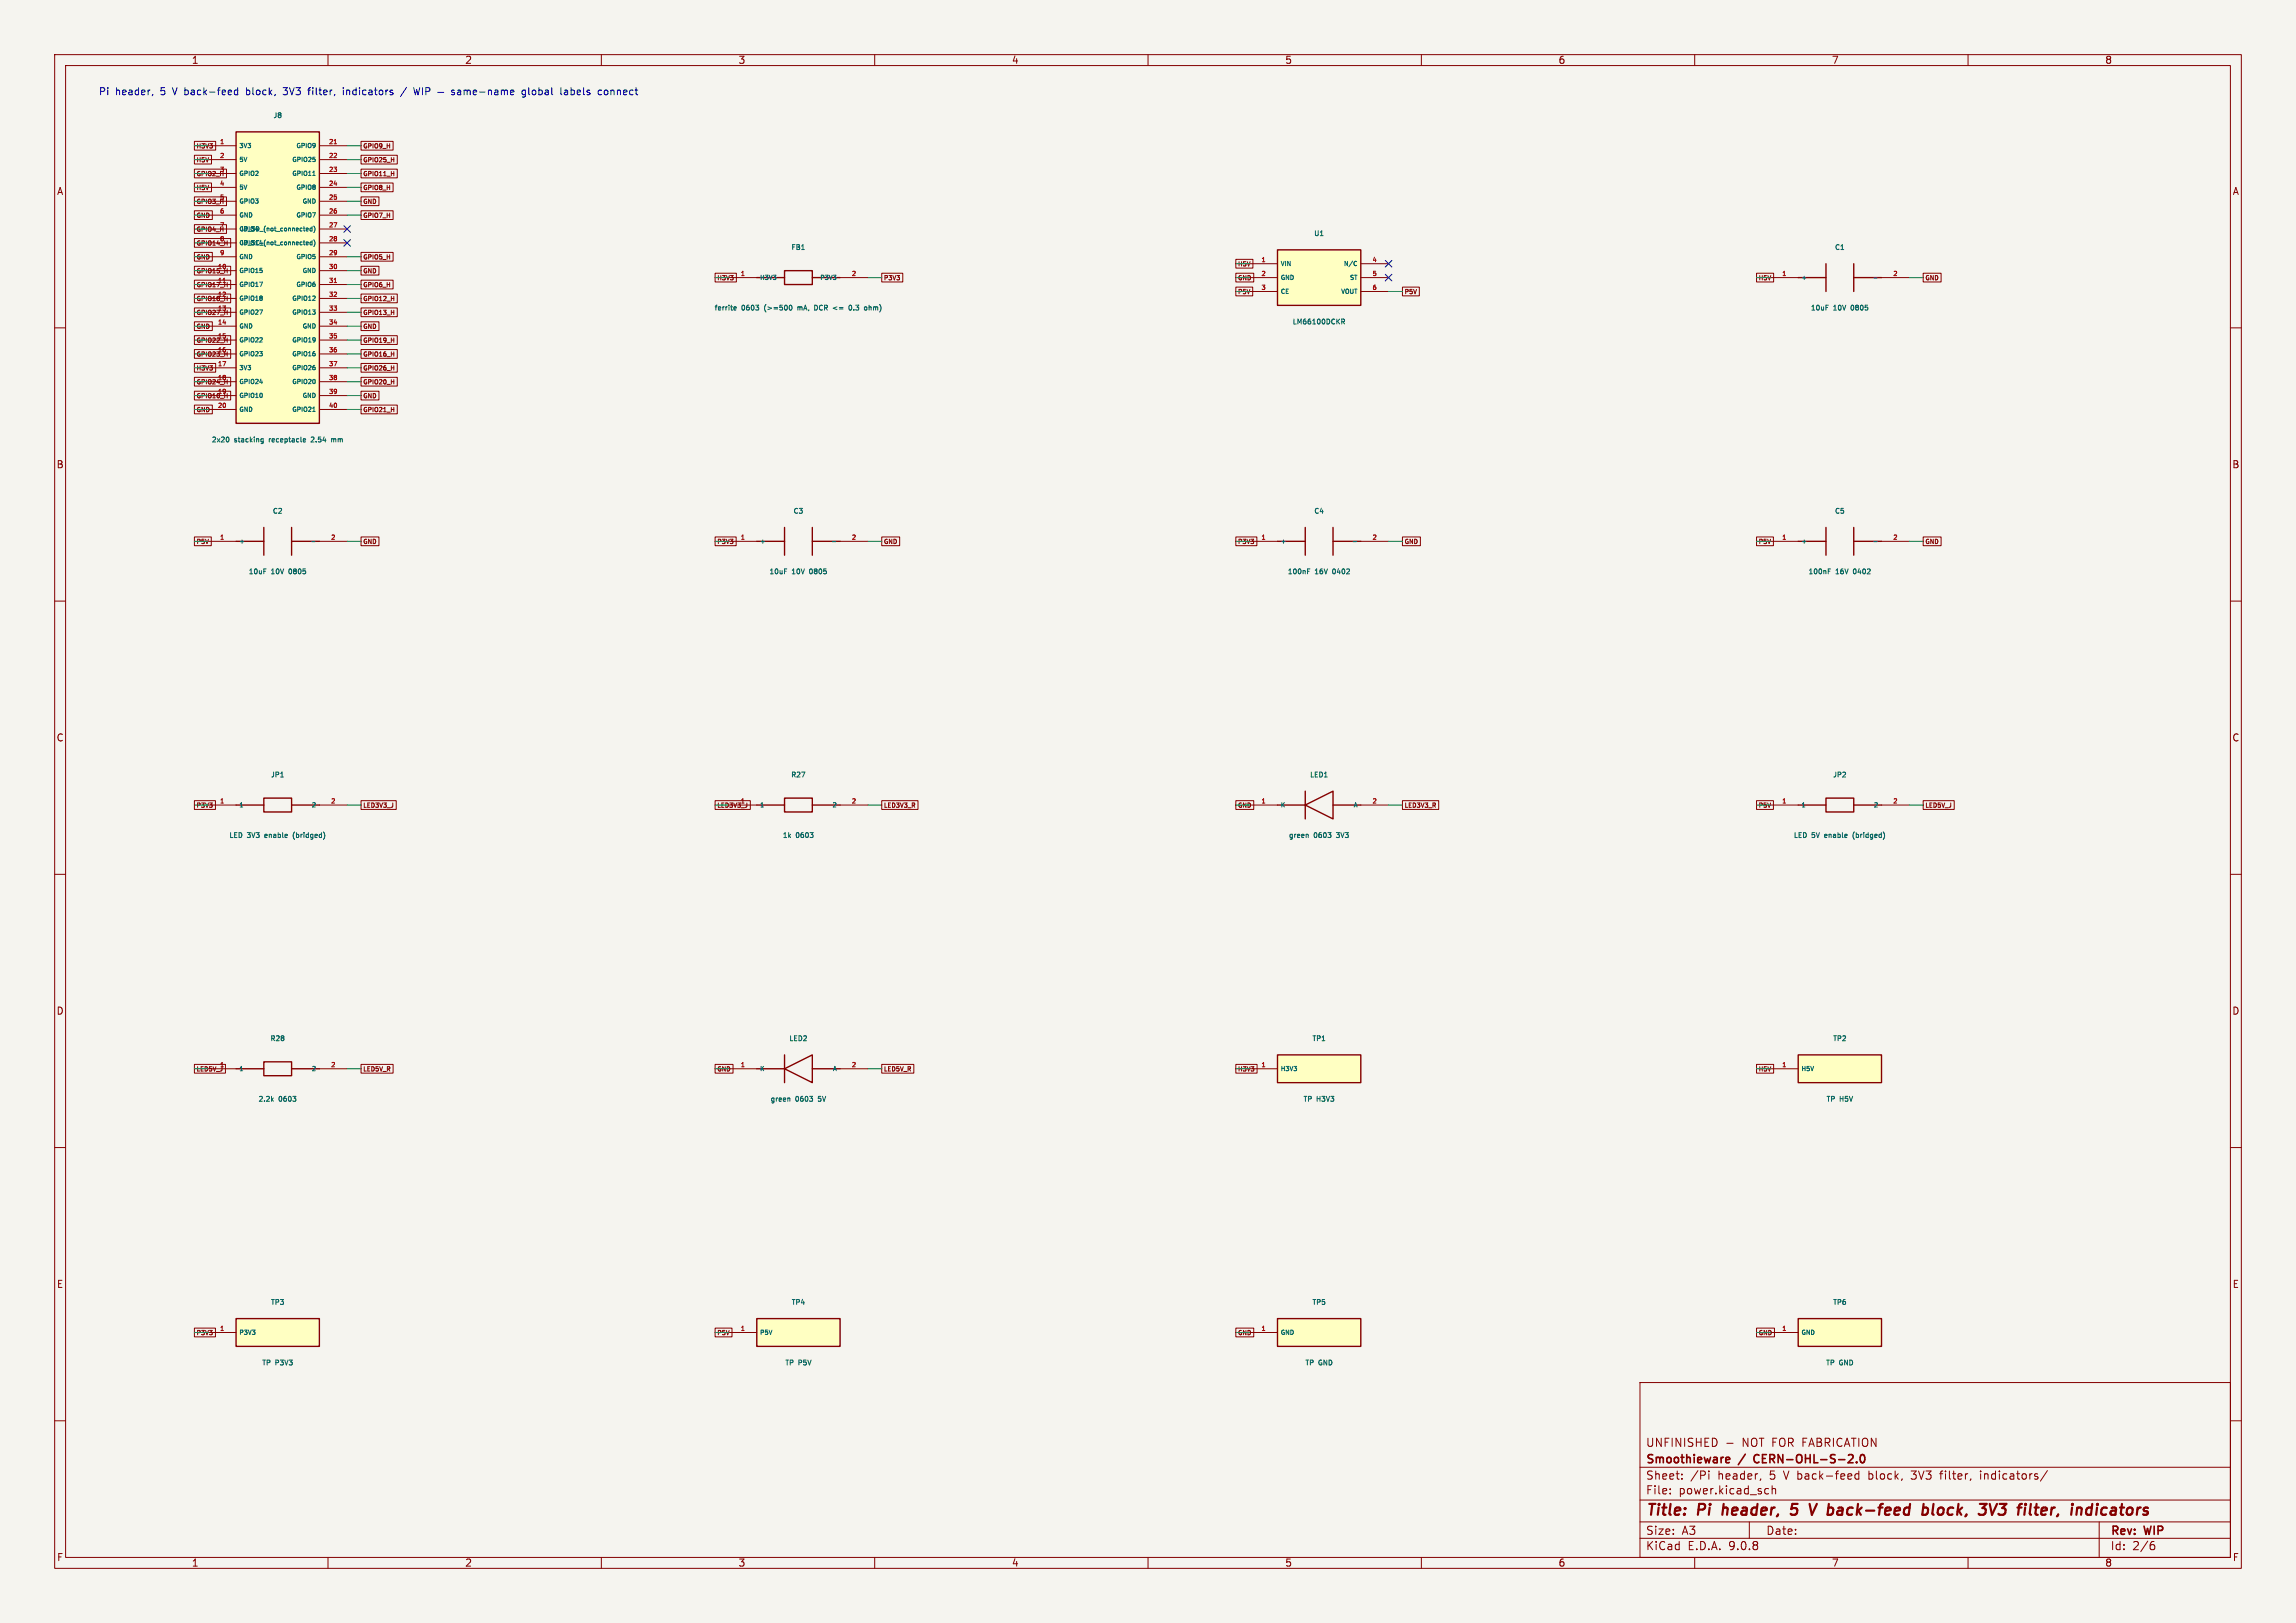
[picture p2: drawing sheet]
<svg xmlns="http://www.w3.org/2000/svg" width="420mm" height="297mm" viewBox="0 0 420 297" stroke-linecap="round" stroke-linejoin="round" font-family="sans-serif">
<defs><g id="words">
<g font-size="2.8" fill="#840000">
<text x="301" y="277.9">Title:</text>
<text x="310.6" y="277.9">Pi</text>
<text x="315.9" y="277.9">header,</text>
<text x="329.3" y="277.9">5</text>
<text x="333.5" y="277.9">V back-feed</text>
<text x="355.7" y="277.9">block,</text>
<text x="367" y="277.9">3V3</text>
<text x="374.8" y="277.9">filter,</text>
<text x="385.3" y="277.9">indicators</text>
</g>
<g font-size="2.1" fill="#840000">
<text x="301" y="268.2">Smoothieware</text>
<text x="301" y="265">UNFINISHED</text>
<text x="318.2" y="268.2">/</text>
<text x="318.7" y="265">NOT FOR FABRICATION</text>
<text x="321.5" y="268.2">CERN-OHL-S-2.0</text>
<text x="301" y="273.7">File:</text>
<text x="301" y="271">Sheet:</text>
<text x="307.1" y="273.7">power.kicad_sch</text>
<text x="309.2" y="271">/Pi</text>
<text x="314.3" y="271">header,</text>
<text x="323.9" y="271">5</text>
<text x="326.6" y="271">V back-feed</text>
<text x="342.4" y="271">block,</text>
<text x="350.4" y="271">3V3</text>
<text x="355.8" y="271">filter,</text>
<text x="363.3" y="271">indicators/</text>
<text x="301" y="281.1">Size:</text>
<text x="307.6" y="281.1">A3</text>
<text x="323" y="281.1">Date:</text>
<text x="386" y="281.3">Rev:</text>
<text x="392.4" y="281.3">WIP</text>
<text x="301" y="283.9">KiCad</text>
<text x="308.7" y="283.9">E.D.A.</text>
<text x="316.3" y="283.9">9.0.8</text>
<text x="386" y="283.9">Id:</text>
<text x="390.1" y="283.9">2/6</text>
</g>
<g font-size="1.8" fill="#840000">
<text x="35" y="11.9">1</text>
<text x="85" y="11.9">2</text>
<text x="135" y="11.9">3</text>
<text x="185" y="11.9">4</text>
<text x="235" y="11.9">5</text>
<text x="285" y="11.9">6</text>
<text x="335" y="11.9">7</text>
<text x="385" y="11.9">8</text>
<text x="10.3" y="35.9">A</text>
<text x="408.3" y="35.9">A</text>
<text x="10.3" y="85.9">B</text>
<text x="408.2" y="85.9">B</text>
<text x="10.3" y="135.9">C</text>
<text x="408.2" y="135.9">C</text>
<text x="10.3" y="185.9">D</text>
<text x="408.2" y="185.9">D</text>
<text x="10.3" y="235.9">E</text>
<text x="408.3" y="235.9">E</text>
<text x="10.3" y="285.9">F</text>
<text x="35" y="286.9">1</text>
<text x="85" y="286.9">2</text>
<text x="135" y="286.9">3</text>
<text x="185" y="286.9">4</text>
<text x="235" y="286.9">5</text>
<text x="285" y="286.9">6</text>
<text x="335" y="286.9">7</text>
<text x="385" y="286.9">8</text>
<text x="408.3" y="285.9">F</text>
</g>
<g font-size="1.8" fill="#0000c2">
<text x="18" y="17.6">Pi</text>
<text x="21.1" y="17.6">header,</text>
<text x="29.5" y="17.6">5</text>
<text x="31.9" y="17.6">V back-feed</text>
<text x="45.7" y="17.6">block,</text>
<text x="52.7" y="17.6">3V3</text>
<text x="57.5" y="17.6">filter,</text>
<text x="64" y="17.6">indicators</text>
<text x="97.7" y="17.6">global</text>
<text x="105" y="17.6">labels</text>
<text x="112" y="17.6">connect</text>
</g>
<g font-size="1.3" fill="#006464">
<text x="49.9" y="21.8">J8</text>
<text x="144.6" y="45.9">FB1</text>
<text x="240.3" y="43.4">U1</text>
<text x="335.5" y="45.9">C1</text>
<text x="130.6" y="57">ferrite</text>
<text x="135.7" y="57">0603</text>
<text x="140.1" y="57">(&gt;=500</text>
<text x="146.4" y="57">mA,</text>
<text x="149.8" y="57">DCR</text>
<text x="153.4" y="57">&lt;=</text>
<text x="156.6" y="57">0.3</text>
<text x="159.7" y="57">ohm)</text>
<text x="236.3" y="59.6">LM66100DCKR</text>
<text x="331.1" y="57">10uF</text>
<text x="335.4" y="57">10V</text>
<text x="338.8" y="57">0805</text>
<text x="38.6" y="81.1">2x20</text>
<text x="42.9" y="81.1">stacking</text>
<text x="49.5" y="81.1">receptacle</text>
<text x="57.5" y="81.1">2.54</text>
<text x="61.4" y="81.1">mm</text>
<text x="49.8" y="94.2">C2</text>
<text x="145" y="94.2">C3</text>
<text x="240.3" y="94.2">C4</text>
<text x="335.5" y="94.2">C5</text>
<text x="45.4" y="105.3">10uF</text>
<text x="49.6" y="105.3">10V</text>
<text x="53.1" y="105.3">0805</text>
<text x="140.6" y="105.3">10uF</text>
<text x="144.9" y="105.3">10V</text>
<text x="148.3" y="105.3">0805</text>
<text x="235.4" y="105.3">100nF</text>
<text x="240.6" y="105.3">16V</text>
<text x="244" y="105.3">0402</text>
<text x="330.7" y="105.3">100nF</text>
<text x="335.8" y="105.3">16V</text>
<text x="339.3" y="105.3">0402</text>
<text x="49.4" y="142.5">JP1</text>
<text x="144.6" y="142.5">R27</text>
<text x="239.5" y="142.5">LED1</text>
<text x="335.2" y="142.5">JP2</text>
<text x="41.8" y="153.5">LED</text>
<text x="45.2" y="153.5">3V3</text>
<text x="48.7" y="153.5">enable</text>
<text x="54.1" y="153.5">(bridged)</text>
<text x="143.1" y="153.5">1k</text>
<text x="145.6" y="153.5">0603</text>
<text x="235.7" y="153.5">green</text>
<text x="240.3" y="153.5">0603</text>
<text x="244.7" y="153.5">3V3</text>
<text x="328" y="153.5">LED</text>
<text x="331.4" y="153.5">5V</text>
<text x="334" y="153.5">enable</text>
<text x="339.4" y="153.5">(bridged)</text>
<text x="49.4" y="190.7">R28</text>
<text x="144.3" y="190.7">LED2</text>
<text x="239.9" y="190.7">TP1</text>
<text x="335.2" y="190.7">TP2</text>
<text x="47.2" y="201.8">2.2k</text>
<text x="51" y="201.8">0603</text>
<text x="140.8" y="201.8">green</text>
<text x="145.5" y="201.8">0603</text>
<text x="149.9" y="201.8">5V</text>
<text x="238.3" y="201.8">TP</text>
<text x="240.9" y="201.8">H3V3</text>
<text x="334" y="201.8">TP</text>
<text x="336.5" y="201.8">H5V</text>
<text x="49.4" y="239">TP3</text>
<text x="144.7" y="239">TP4</text>
<text x="239.9" y="239">TP5</text>
<text x="335.2" y="239">TP6</text>
<text x="47.8" y="250.1">TP</text>
<text x="50.4" y="250.1">P3V3</text>
<text x="143.5" y="250.1">TP</text>
<text x="146.1" y="250.1">P5V</text>
<text x="238.7" y="250.1">TP</text>
<text x="241.2" y="250.1">GND</text>
<text x="333.9" y="250.1">TP</text>
<text x="336.5" y="250.1">GND</text>
</g>
<g font-size="1.1" fill="#840000">
<text x="35.9" y="29.9">H5V</text>
<text x="35.9" y="27.4">H3V3</text>
<text x="66.3" y="29.9">GPIO25_H</text>
<text x="66.3" y="27.4">GPIO9_H</text>
<text x="35.9" y="32.4">GPIO2_H</text>
<text x="35.9" y="35">H5V</text>
<text x="40.1" y="31.5">3</text>
<text x="66.3" y="35">GPIO8_H</text>
<text x="66.3" y="32.4">GPIO11_H</text>
<text x="35.9" y="40.1">GND</text>
<text x="35.9" y="37.5">GPIO3_H</text>
<text x="40.1" y="36.6">5</text>
<text x="40.1" y="41.7">7</text>
<text x="66.3" y="40.1">GPIO7_H</text>
<text x="66.3" y="37.5">GND</text>
<text x="35.9" y="47.7">GND</text>
<text x="35.9" y="42.6">GPIO4_H</text>
<text x="35.9" y="45.1">GPIO14_H</text>
<text x="66.3" y="47.7">GPIO5_H</text>
<text x="35.9" y="52.8">GPIO17_H</text>
<text x="35.9" y="50.2">GPIO15_H</text>
<text x="39.7" y="49.3">10</text>
<text x="39.7" y="51.8">11</text>
<text x="66.3" y="52.8">GPIO6_H</text>
<text x="66.3" y="50.2">GND</text>
<text x="131.1" y="51.5">H3V3</text>
<text x="161.6" y="51.5">P3V3</text>
<text x="226.4" y="51.5">GND</text>
<text x="226.4" y="48.9">H5V</text>
<text x="321.6" y="51.5">H5V</text>
<text x="352.1" y="51.5">GND</text>
<text x="35.9" y="55.3">GPIO18_H</text>
<text x="35.9" y="57.8">GPIO27_H</text>
<text x="39.7" y="54.4">12</text>
<text x="39.7" y="56.9">13</text>
<text x="66.3" y="55.3">GPIO12_H</text>
<text x="66.3" y="57.8">GPIO13_H</text>
<text x="226.4" y="54">P5V</text>
<text x="256.8" y="54">P5V</text>
<text x="35.9" y="65.5">GPIO23_H</text>
<text x="35.9" y="62.9">GPIO22_H</text>
<text x="35.9" y="60.4">GND</text>
<text x="39.7" y="62">15</text>
<text x="39.7" y="64.5">16</text>
<text x="66.3" y="60.4">GND</text>
<text x="66.3" y="65.5">GPIO16_H</text>
<text x="66.3" y="62.9">GPIO19_H</text>
<text x="35.9" y="70.5">GPIO24_H</text>
<text x="35.9" y="68">H3V3</text>
<text x="39.7" y="69.6">18</text>
<text x="66.3" y="68">GPIO26_H</text>
<text x="66.3" y="70.5">GPIO20_H</text>
<text x="35.9" y="75.6">GND</text>
<text x="35.9" y="73.1">GPIO10_H</text>
<text x="39.7" y="72.1">19</text>
<text x="66.3" y="75.6">GPIO21_H</text>
<text x="66.3" y="73.1">GND</text>
<text x="35.9" y="99.7">P5V</text>
<text x="66.3" y="99.7">GND</text>
<text x="131.1" y="99.7">P3V3</text>
<text x="161.6" y="99.7">GND</text>
<text x="226.4" y="99.7">P3V3</text>
<text x="256.8" y="99.7">GND</text>
<text x="321.6" y="99.7">P5V</text>
<text x="352.1" y="99.7">GND</text>
<text x="35.9" y="148">P3V3</text>
<text x="66.3" y="148">LED3V3_J</text>
<text x="131.1" y="148">LED3V3_J</text>
<text x="135.4" y="147.1">1</text>
<text x="161.6" y="148">LED3V3_R</text>
<text x="226.4" y="148">GND</text>
<text x="256.8" y="148">LED3V3_R</text>
<text x="321.6" y="148">P5V</text>
<text x="352.1" y="148">LED5V_J</text>
<text x="35.9" y="196.3">LED5V_J</text>
<text x="66.3" y="196.3">LED5V_R</text>
<text x="131.1" y="196.3">GND</text>
<text x="161.6" y="196.3">LED5V_R</text>
<text x="226.4" y="196.3">H3V3</text>
<text x="321.6" y="196.3">H5V</text>
<text x="35.9" y="244.5">P3V3</text>
<text x="131.1" y="244.5">P5V</text>
<text x="226.4" y="244.5">GND</text>
<text x="321.6" y="244.5">GND</text>
</g>
<g font-size="1.1" fill="#a90000">
<text x="40.1" y="26.4">1</text>
<text x="40.1" y="29">2</text>
<text x="60" y="26.4">21</text>
<text x="60" y="29">22</text>
<text x="40.1" y="34">4</text>
<text x="60" y="31.5">23</text>
<text x="60" y="34">24</text>
<text x="40.1" y="39.1">6</text>
<text x="60" y="36.6">25</text>
<text x="60" y="39.1">26</text>
<text x="60" y="41.7">27</text>
<text x="40.1" y="44.2">8</text>
<text x="40.1" y="46.7">9</text>
<text x="60" y="44.2">28</text>
<text x="60" y="46.7">29</text>
<text x="60" y="49.3">30</text>
<text x="60" y="51.8">31</text>
<text x="135.4" y="50.5">1</text>
<text x="155.7" y="50.5">2</text>
<text x="230.6" y="48">1</text>
<text x="230.6" y="50.5">2</text>
<text x="230.6" y="53.1">3</text>
<text x="250.9" y="48">4</text>
<text x="250.9" y="50.5">5</text>
<text x="250.9" y="53.1">6</text>
<text x="325.9" y="50.5">1</text>
<text x="346.2" y="50.5">2</text>
<text x="39.7" y="59.4">14</text>
<text x="60" y="54.4">32</text>
<text x="60" y="56.9">33</text>
<text x="60" y="59.4">34</text>
<text x="60" y="62">35</text>
<text x="60" y="64.5">36</text>
<text x="39.7" y="67.1">17</text>
<text x="60" y="67.1">37</text>
<text x="60" y="69.6">38</text>
<text x="39.7" y="74.7">20</text>
<text x="60" y="72.1">39</text>
<text x="60" y="74.7">40</text>
<text x="40.1" y="98.8">1</text>
<text x="60.4" y="98.8">2</text>
<text x="135.4" y="98.8">1</text>
<text x="155.7" y="98.8">2</text>
<text x="230.6" y="98.8">1</text>
<text x="250.9" y="98.8">2</text>
<text x="325.9" y="98.8">1</text>
<text x="346.2" y="98.8">2</text>
<text x="40.1" y="147.1">1</text>
<text x="60.4" y="147.1">2</text>
<text x="155.7" y="147.1">2</text>
<text x="230.6" y="147.1">1</text>
<text x="250.9" y="147.1">2</text>
<text x="325.9" y="147.1">1</text>
<text x="346.2" y="147.1">2</text>
<text x="40.1" y="195.3">1</text>
<text x="60.4" y="195.3">2</text>
<text x="135.4" y="195.3">1</text>
<text x="155.7" y="195.3">2</text>
<text x="230.6" y="195.3">1</text>
<text x="325.9" y="195.3">1</text>
<text x="40.1" y="243.6">1</text>
<text x="135.4" y="243.6">1</text>
<text x="230.6" y="243.6">1</text>
<text x="325.9" y="243.6">1</text>
</g>
<g font-size="1.1" fill="#006464">
<text x="43.7" y="27.3">3V3</text>
<text x="43.7" y="29.8">5V</text>
<text x="53.3" y="29.8">GPIO25</text>
<text x="54" y="27.3">GPIO9</text>
<text x="43.7" y="32.4">GPIO2</text>
<text x="43.7" y="34.9">5V</text>
<text x="53.3" y="32.4">GPIO11</text>
<text x="54" y="34.9">GPIO8</text>
<text x="43.7" y="37.5">GPIO3</text>
<text x="43.7" y="40">GND</text>
<text x="54" y="40">GPIO7</text>
<text x="55.2" y="37.5">GND</text>
<text x="43.7" y="42.5">GPIO4</text>
<text x="43.7" y="45.1">GPIO14</text>
<text x="43.7" y="47.6">GND</text>
<text x="44" y="42.5">ID_SD_(not_connected)</text>
<text x="44" y="45.1">ID_SC_(not_connected)</text>
<text x="54" y="47.6">GPIO5</text>
<text x="43.7" y="50.2">GPIO15</text>
<text x="43.7" y="52.7">GPIO17</text>
<text x="54" y="52.7">GPIO6</text>
<text x="55.2" y="50.2">GND</text>
<text x="138.9" y="51.4">H3V3</text>
<text x="149.9" y="51.4">P3V3</text>
<text x="234.2" y="48.9">VIN</text>
<text x="234.2" y="51.4">GND</text>
<text x="234.2" y="54">CE</text>
<text x="245.1" y="54">VOUT</text>
<text x="245.6" y="48.9">N/C</text>
<text x="246.7" y="51.4">ST</text>
<text x="329.4" y="51.4">+</text>
<text x="43.7" y="55.2">GPIO18</text>
<text x="43.7" y="57.8">GPIO27</text>
<text x="53.3" y="55.2">GPIO12</text>
<text x="53.3" y="57.8">GPIO13</text>
<text x="43.7" y="60.3">GND</text>
<text x="43.7" y="62.9">GPIO22</text>
<text x="43.7" y="65.4">GPIO23</text>
<text x="53.3" y="62.9">GPIO19</text>
<text x="53.3" y="65.4">GPIO16</text>
<text x="55.2" y="60.3">GND</text>
<text x="43.7" y="67.9">3V3</text>
<text x="43.7" y="70.5">GPIO24</text>
<text x="53.3" y="67.9">GPIO26</text>
<text x="53.3" y="70.5">GPIO20</text>
<text x="43.7" y="73">GPIO10</text>
<text x="43.7" y="75.6">GND</text>
<text x="53.3" y="75.6">GPIO21</text>
<text x="55.2" y="73">GND</text>
<text x="43.7" y="99.7">+</text>
<text x="138.9" y="99.7">+</text>
<text x="234.2" y="99.7">+</text>
<text x="329.4" y="99.7">+</text>
<text x="43.7" y="147.9">1</text>
<text x="56.9" y="147.9">2</text>
<text x="138.9" y="147.9">1</text>
<text x="152.1" y="147.9">2</text>
<text x="234.2" y="147.9">K</text>
<text x="247.4" y="147.9">A</text>
<text x="329.4" y="147.9">1</text>
<text x="342.6" y="147.9">2</text>
<text x="43.7" y="196.2">1</text>
<text x="56.9" y="196.2">2</text>
<text x="138.9" y="196.2">K</text>
<text x="152.2" y="196.2">A</text>
<text x="234.2" y="196.2">H3V3</text>
<text x="329.4" y="196.2">H5V</text>
<text x="43.7" y="244.5">P3V3</text>
<text x="138.9" y="244.5">P5V</text>
<text x="234.2" y="244.5">GND</text>
<text x="329.4" y="244.5">GND</text>
</g>
</g></defs>
<path d="M0 0h420v297h-420z" fill="#f5f4ef" stroke="#f5f4ef" stroke-width=".18"/>
<g fill="none" stroke="#840000" stroke-width=".18">
<path d="M10 10h400v277h-400zM12 12h396v273h-396zM60 10v2M110 10v2M160 10v2M210 10v2M260 10v2M310 10v2M360 10v2M10 60h2M408 60h2M10 110h2"/>
<path d="M408 110h2M10 160h2M408 160h2M10 210h2M408 210h2M300 253h108v32h-108zM10 260h2M300 278.5h108M300 274.5h108M300 268.5h108M305.5 273.2v.2M305.5 272.5v.1"/>
<path d="M307.7 270.5v.2M307.7 269.8v.1M312.6 269.2v.1M312.6 269.7v1M315.9 264.1h1.1M320 278.5v3M322.1 270.6l-.2 .3M323.1 272.4l.4 .1M323.5 273.3l-.4 .1M324.2 272.5l.2-.1 .3 .1 .1 .9M324.2 271.9v1.5M340 269.2v1.5"/>
<path d="M340 269.8l-.4-.1-.3 .3v.4l.1 .2h.6M349.6 269.2h.9M349.6 270.5l.2 .2M354.8 269.7h.6M355.2 269.2l-.2 .2v1.3M362.3 269.2v.1M362.3 269.7v1M374.5 269.1l-1.3 1.9M384 278.5v6.5M408 260h2M60 285v2M110 285v2"/>
<path d="M160 285v2M210 285v2M260 285v2M300 281.5h108M310 285v2M360 285v2M393.6 282.7h.4l.2 .2-.1 .5-.5 .2M394 282.1l-.4 .1"/>
</g>
<g fill="none" stroke="#840000" stroke-width=".4">
<path d="M315.3 275.2l-.3 2M327.5 277l.3 .2 .7-.1M328.8 275.2h-.9l-.2 1 .3-.2 .6 .1M332.3 275.2l-.9 2M351.8 276l.2-.1 .5 .1 .2 .3-.1 .5a.66 .66 0 0 1-1 .3M351.9 275.2l-.3 2M353.7 275.2l-.2 1.7 .2 .3M354.9 275.9l-.4 .4-.1 .5 .2 .3 .4 .1M365.3 275.2l-.9 2M365.5 277l.3 .2h.6M365.8 275.2h1.2M374.2 275.9l-.6 .1-.2 .9 .2 .3 .6-.1"/>
<path d="M374.4 276.3l-1 .2M382.5 275.9l.1 .1M382.7 275.2l-.2 2M383.6 275.9l-.2 1.3M383.7 275.2v.2M383.7 275.2l-.1 .1 .1 .1M383.7 275.2l.1 .1-.1 .1M384.6 276l-.2 .3-.1 .5 .4 .4"/>
</g>
<path d="M315.9 266.7l.4 .1 .1 .2-.7 .2M316.3 267.6l-.4 .1M321 266.4l-.2 .4 .2 .7M338 267.7h1M338.9 266.3v.5M339.6 267.5v.2M340.4 266.3l.2-.1a.8 .8 0 0 1 .5 .7 .8 .8 0 0 1-.5 .8l-.2-.2-.1-.4z" fill="none" stroke="#840000" stroke-width=".3"/>
<path d="M328.9 241.3h15.3v5.1h-15.3z" fill="#ffffc2"/>
<path d="M43.2 195.6h5.1M48.3 194.3h5v2.6h-5zM53.3 195.6h5.1M328.9 241.3h15.3v5.1h-15.3z" fill="none" stroke="#840000" stroke-width=".25"/>
<path d="M38.1 195.6h5.1M58.4 195.6h5.1M323.8 243.8h5.1" fill="none" stroke="#840000" stroke-width=".18"/>
<path d="M49.8 201.2l.2 .3M50 200.9l-.3 .4" fill="none" stroke="#006464" stroke-width=".18"/>
<path d="M43.2 241.3h15.2v5.1h-15.2z" fill="#ffffc2"/>
<path d="M43.2 241.3h15.2v5.1h-15.2z" fill="none" stroke="#840000" stroke-width=".25"/>
<path d="M38.1 243.8h5.1" fill="none" stroke="#840000" stroke-width=".18"/>
<path d="M138.4 241.3h15.3v5.1h-15.3z" fill="#ffffc2"/>
<path d="M43.2 99.1h5.1M48.3 96.5v5.1M53.3 99.1h5.1M53.3 96.5v5.1M43.2 147.3h5.1M48.3 146.1h5v2.5h-5zM53.3 147.3h5.1M138.4 241.3h15.3v5.1h-15.3z" fill="none" stroke="#840000" stroke-width=".25"/>
<path d="M38.1 99.1h5.1M58.4 99.1h5.1M38.1 147.3h5.1M58.4 147.3h5.1M133.3 243.8h5.1" fill="none" stroke="#840000" stroke-width=".18"/>
<path d="M57 99.1h.6M48.3 104.1h.4M51.3 142.2h.6M53.8 152.4l-.2 .4 .2 .6" fill="none" stroke="#006464" stroke-width=".18"/>
<path d="M43.2 24.1h15.2v53.4h-15.2z" fill="#ffffc2"/>
<g fill="none" stroke="#840000" stroke-width=".25">
<path d="M43.2 24.1h15.2v53.4h-15.2zM138.4 50.8h5.1M143.5 49.5h5.1v2.6h-5.1zM148.6 50.8h5.1M138.4 147.3h5.1M143.5 146.1h5.1v2.5h-5.1zM148.6 147.3h5.1M233.7 147.3h5.1M238.8 147.3l5-2.5v5.1zM238.8 144.8v5.1M243.8 147.3h5.1M328.9 147.3h5.1"/>
<path d="M334 146.1h5.1v2.5h-5.1zM339.1 147.3h5.1M138.4 195.6h5.1M143.5 195.6l5.1-2.6v5.1zM143.5 193v5.1M148.6 195.6h5.1"/>
</g>
<g fill="none" stroke="#840000" stroke-width=".18">
<path d="M38.1 26.7h5.1M38.1 29.2h5.1M38.1 31.8h5.1M38.1 34.3h5.1M38.1 36.8h5.1M38.1 39.4h5.1M58.4 26.7h5.1M58.4 29.2h5.1M58.4 31.8h5.1M58.4 34.3h5.1M58.4 36.8h5.1M58.4 39.4h5.1"/>
<path d="M38.1 41.9h5.1M38.1 44.5h5.1M38.1 47h5.1M38.1 49.5h5.1M38.1 52.1h5.1M38.1 54.6h5.1M38.1 57.2h5.1M38.1 59.7h5.1M58.4 41.9h5.1M58.4 44.5h5.1M58.4 47h5.1M58.4 49.5h5.1"/>
<path d="M58.4 52.1h5.1M58.4 54.6h5.1M58.4 57.2h5.1M58.4 59.7h5.1M133.3 50.8h5.1M153.7 50.8h5M38.1 62.2h5.1M38.1 64.8h5.1M38.1 67.3h5.1M38.1 69.9h5.1M38.1 72.4h5.1M38.1 74.9h5.1"/>
<path d="M58.4 62.2h5.1M58.4 64.8h5.1M58.4 67.3h5.1M58.4 69.9h5.1M58.4 72.4h5.1M58.4 74.9h5.1M133.3 147.3h5.1M153.7 147.3h5M228.6 147.3h5.1M248.9 147.3h5.1M323.8 147.3h5.1M344.2 147.3h5"/>
<path d="M133.3 195.6h5.1M153.7 195.6h5"/>
</g>
<path d="M61.1 26.3h.5M61.1 51.7h.5" fill="none" stroke="#a90000" stroke-width=".18"/>
<g fill="none" stroke="#006464" stroke-width=".18">
<path d="M57.2 32.1h.5M57.6 29.2v.3M56.1 41.7l.3 .1v.1l-.4 .1M56.1 44.3h.3v.2h-.4M56.4 42.2l-.3 .1M56.4 44.8h-.3M57.1 41.5v.7h-.3l-.1-.4h.4M57.1 44v.8M57.1 44.3h-.2l-.2 .1 .1 .4h.3M57.2 55h.5M57.2 56.7h.5l-.3 .3M57.4 43.9a.92 .92 0 0 1 0 1.2"/>
<path d="M57.4 41.4a.92 .92 0 0 1 0 1.2M57.6 54.2v.3M57.6 57.1v.3M134.2 56.4h.5l-.1-.2-.2-.1-.2 .2 .1 .4h.3M144.4 56l.2-.2a.44 .44 0 0 1 .3 .5 .44 .44 0 0 1-.4 .4l-.1-.1M145.9 56.1v.6M146.1 56.1l-.2 .1M146.6 45.7h.5M149.5 56l-.5-.2v.9l.5-.1M153.1 56.1l-.7 .3 .7 .3M155.3 56.2l.2-.4a.44 .44 0 0 1 .3 .5 .44 .44 0 0 1-.4 .4l-.1-.3M156.2 56.7h.1"/>
<path d="M159 56.2l.2-.1 .2 .2M159 55.8v.9M41.7 80a.56 .56 0 0 1 0 .9M57.1 80l-.2 .1M57.2 75.3h.5M57.6 61.9v.5M57.6 64.7v.4M57.6 67.3v.3M57.6 69.6v.5M57.7 62.1l-.1 .1M47.8 80.8h.3M47.8 80.3h.3"/>
<path d="M48.1 80.3v.7l-.3 .2M55.6 80.3h.3v.2l-.4 .1M55.9 80.8l-.3 .1M57.4 80.4l-.5 .5h.5M60.7 80.4l.2-.1 .1 .1M60.7 80.3v.6M61 80.4v.5M61.1 80.3l-.1 .1M239.2 152.7l.1 .1v.5M339.1 152.4l-.2 .4 .2 .6M144.4 200.9l.1 .2v.4"/>
</g>
<path d="M233.7 45.7h15.2v10.2h-15.2z" fill="#ffffc2"/>
<path d="M233.7 45.7h15.2v10.2h-15.2zM138.4 99.1h5.1M143.5 96.5v5.1M148.6 99.1h5.1M148.6 96.5v5.1" fill="none" stroke="#840000" stroke-width=".25"/>
<path d="M228.6 48.3h5.1M228.6 50.8h5.1M228.6 53.3h5.1M248.9 48.3h5.1M248.9 50.8h5.1M248.9 53.3h5.1M133.3 99.1h5.1M153.7 99.1h5" fill="none" stroke="#840000" stroke-width=".18"/>
<path d="M245.4 58.4h.4l.1 .2v.2l-.5 .1M245.6 58.9l.3 .4M247.8 47.9h.4M248.2 48.5l-.4 .1M152.3 99.1h.6M143.5 104.1h.4" fill="none" stroke="#006464" stroke-width=".18"/>
<path d="M233.7 193h15.2v5.1h-15.2z" fill="#ffffc2"/>
<path d="M328.9 50.8h5.1M334 48.3v5M339.1 50.8h5.1M339.1 48.3v5M233.7 193h15.2v5.1h-15.2z" fill="none" stroke="#840000" stroke-width=".25"/>
<path d="M323.8 50.8h5.1M344.2 50.8h5M228.6 195.6h5.1" fill="none" stroke="#840000" stroke-width=".18"/>
<path d="M334 55.8h.4M342.8 50.9h.6" fill="none" stroke="#006464" stroke-width=".18"/>
<path d="M233.7 241.3h15.2v5.1h-15.2z" fill="#ffffc2"/>
<path d="M233.7 99.1h5.1M238.8 96.5v5.1M243.8 99.1h5.1M243.8 96.5v5.1M328.9 99.1h5.1M334 96.5v5.1M339.1 99.1h5.1M339.1 96.5v5.1M233.7 241.3h15.2v5.1h-15.2z" fill="none" stroke="#840000" stroke-width=".25"/>
<path d="M228.6 99.1h5.1M248.9 99.1h5.1M323.8 99.1h5.1M344.2 99.1h5M228.6 243.8h5.1" fill="none" stroke="#840000" stroke-width=".18"/>
<path d="M247.5 99.1h.6M342.8 99.1h.6M239.2 104.5h.3M239.2 104.1h.4M334.4 104.5h.3M334.4 104.1h.5" fill="none" stroke="#006464" stroke-width=".18"/>
<path d="M328.9 193h15.3v5.1h-15.3z" fill="#ffffc2"/>
<path d="M328.9 193h15.3v5.1h-15.3z" fill="none" stroke="#840000" stroke-width=".25"/>
<g fill="none" stroke="#840000" stroke-width=".18">
<path d="M35.6 28.4h3.1v1.6h-3.1zM35.6 30.9h5.8v1.7h-5.8zM35.6 38.6h3.2v1.6h-3.2zM35.6 33.5h3.1v1.6h-3.1zM35.6 25.9h3.8v1.6h-3.8zM35.6 36h5.8v1.6h-5.8zM66 38.6h5.9v1.6h-5.9zM66 36h3.3v1.6h-3.3zM66 33.5h5.9v1.6h-5.9zM66 30.9h6.7v1.7h-6.7zM66 28.4h6.7v1.6h-6.7zM66 25.9h5.9v1.6h-5.9z"/>
<path d="M35.6 51.3h6.6v1.6h-6.6zM35.6 48.7h6.6v1.6h-6.6zM35.6 46.2h3.2v1.6h-3.2zM35.6 41.1h5.8v1.6h-5.8zM35.6 43.6h6.6v1.7h-6.6zM35.6 53.8h6.6v1.6h-6.6zM35.6 58.9h3.2v1.6h-3.2zM35.6 56.3h6.6v1.7h-6.6zM66 51.3h5.9v1.6h-5.9zM66 48.7h3.3v1.6h-3.3zM66 58.9h3.3v1.6h-3.3zM66 46.2h5.9v1.6h-5.9z"/>
<path d="M66 53.8h6.7v1.6h-6.7zM66 56.3h6.7v1.7h-6.7zM130.8 50h3.9v1.6h-3.9zM161.3 50h3.8v1.6h-3.8zM226.1 52.5h3v1.6h-3zM226.1 50h3.2v1.6h-3.2zM226.1 47.5h3.1v1.6h-3.1zM256.5 52.5h3.1v1.6h-3.1zM321.3 50h3.1v1.6h-3.1zM351.8 50h3.3v1.6h-3.3zM35.6 64h6.6v1.6h-6.6zM35.6 69h6.6v1.7h-6.6z"/>
<path d="M35.6 66.5h3.8v1.6h-3.8zM35.6 74.1h3.2v1.6h-3.2zM35.6 71.6h6.6v1.6h-6.6zM35.6 61.4h6.6v1.6h-6.6zM66 66.5h6.7v1.6h-6.7zM66 64h6.7v1.6h-6.7zM66 61.4h6.7v1.6h-6.7zM66 74.1h6.7v1.6h-6.7zM66 71.6h3.3v1.6h-3.3zM66 69h6.7v1.7h-6.7zM35.6 98.3h3v1.6h-3zM66 98.3h3.3v1.6h-3.3z"/>
<path d="M130.8 98.3h3.9v1.6h-3.9zM161.3 98.3h3.3v1.6h-3.3zM226.1 98.3h3.8v1.6h-3.8zM256.5 98.3h3.3v1.6h-3.3zM321.3 98.3h3.1v1.6h-3.1zM351.8 98.3h3.3v1.6h-3.3zM35.6 146.5h3.8v1.6h-3.8zM66 146.5h6.5v1.6h-6.5zM130.8 146.5h6.5v1.6h-6.5zM161.3 146.5h6.6v1.6h-6.6zM226.1 146.5h3.2v1.6h-3.2zM256.5 146.5h6.7v1.6h-6.7z"/>
<path d="M321.3 146.5h3.1v1.6h-3.1zM351.8 146.5h5.7v1.6h-5.7zM35.6 194.8h5.6v1.6h-5.6zM66 194.8h5.9v1.6h-5.9zM130.8 194.8h3.3v1.6h-3.3zM161.3 194.8h5.9v1.6h-5.9zM226.1 194.8h3.8v1.6h-3.8zM321.3 194.8h3.1v1.6h-3.1zM323.8 195.6h5.1M35.6 243h3.8v1.6h-3.8zM130.8 243h3.1v1.6h-3.1zM226.1 243h3.2v1.6h-3.2z"/>
<path d="M321.3 243h3.3v1.6h-3.3z"/>
</g>
<g fill="none" stroke="#009600" stroke-width=".18">
<path d="M35.6 34.3h2.5M35.6 31.8h2.5M35.6 29.2h2.5M35.6 26.7h2.5M35.6 39.4h2.5M35.6 36.8h2.5M63.5 34.3h2.5M63.5 31.8h2.5M63.5 29.2h2.5M63.5 26.7h2.5M63.5 39.4h2.5M63.5 36.8h2.5"/>
<path d="M35.6 59.7h2.5M35.6 57.2h2.5M35.6 54.6h2.5M35.6 52.1h2.5M35.6 49.5h2.5M35.6 47h2.5M35.6 44.5h2.5M35.6 41.9h2.5M63.5 59.7h2.5M63.5 57.2h2.5M63.5 54.6h2.5M63.5 52.1h2.5"/>
<path d="M63.5 49.5h2.5M63.5 47h2.5M130.8 50.8h2.5M158.7 50.8h2.6M226.1 48.3h2.5M226.1 50.8h2.5M226.1 53.3h2.5M254 53.3h2.5M321.3 50.8h2.5M349.2 50.8h2.6M35.6 62.2h2.5M35.6 64.8h2.5"/>
<path d="M35.6 67.3h2.5M35.6 69.9h2.5M35.6 74.9h2.5M35.6 72.4h2.5M63.5 62.2h2.5M63.5 64.8h2.5M63.5 67.3h2.5M63.5 69.9h2.5M63.5 74.9h2.5M63.5 72.4h2.5M35.6 99.1h2.5M63.5 99.1h2.5"/>
<path d="M130.8 99.1h2.5M158.7 99.1h2.6M226.1 99.1h2.5M254 99.1h2.5M321.3 99.1h2.5M349.2 99.1h2.6M35.6 147.3h2.5M63.5 147.3h2.5M130.8 147.3h2.5M158.7 147.3h2.6M226.1 147.3h2.5M254 147.3h2.5"/>
<path d="M321.3 147.3h2.5M349.2 147.3h2.6M35.6 195.6h2.5M63.5 195.6h2.5M130.8 195.6h2.5M158.7 195.6h2.6M226.1 195.6h2.5M321.3 195.6h2.5M35.6 243.8h2.5M130.8 243.8h2.5M226.1 243.8h2.5M321.3 243.8h2.5"/>
</g>
<path d="M62.9 43.8l1.2 1.3M62.9 41.3l1.2 1.2M64.1 43.8l-1.2 1.3M64.1 41.3l-1.2 1.2M253.4 47.7l1.2 1.2M253.4 50.2l1.2 1.2M254.6 47.7l-1.2 1.2M254.6 50.2l-1.2 1.2" fill="none" stroke="#000084" stroke-width=".18"/>
<g fill="none" stroke="#0000c2" stroke-width=".18">
<path d="M27.9 17.3l-.1 .2M43.5 16v1.3M43.5 16.5h-.4l-.2 .2 .1 .6h.5M45.1 16v1.3M45.1 17.3h.1M45.2 16.5h-.1M51.8 17.2l.5 .1M51.8 16h.8M56.3 16.5h.5M56.8 16l-.3 .2v1.1M62.8 16v.2M62.8 16.5v.8"/>
<path d="M63.4 16.5v.8M63.5 16.5l-.1 .1M74.4 16l-1.1 1.7M75.7 16l.3 1.3 .2-.9 .3 .9 .3-1.3M77.3 16v1.3M77.9 16.7h.6l.1-.2v-.3l-.7-.2v1.3M80.1 16.9h1.1M83.1 16.5h-.3l-.2 .2 .1 .1 .4 .2v.3h-.5M83.7 16.5h.5l.1 .8M84.3 16.8h-.5l-.1 .2 .1 .3h.5M84.9 16.6l.4-.1 .2 .2M84.9 16.5v.8"/>
<path d="M85.5 16.7l.1-.2h.3l.1 .8M85.5 16.7v.6M86.6 16.9l.6-.1-.1-.3h-.3l-.2 .2v.6h.5M87.7 16.8h1M89.4 16.6l.1-.1h.3l.1 .8M89.4 16.5v.8M90.5 16.5h.5l.1 .8M91.1 16.8h-.4l-.2 .2 .2 .3h.4M91.7 16.6l.4-.1 .2 .2M91.7 16.5v.8M92.3 16.7l.1-.2h.4v.8M92.3 16.7v.6"/>
<path d="M93.4 16.9l.6-.1-.1-.3h-.3l-.2 .2v.6h.5M96.1 16.5h-.4l-.2 .2 .1 .6h.5M96.1 16.5v1l-.2 .3-.4-.1M96.7 16v1.2l.2 .1M103.3 16.5h.5v.8M103.8 16.8h-.4l-.2 .2 .2 .3h.4M110.6 16.5h.4l.2 .2v.4l-.2 .2h-.4l-.1-.2z"/>
</g>
<use href="#words"/>
</svg>
